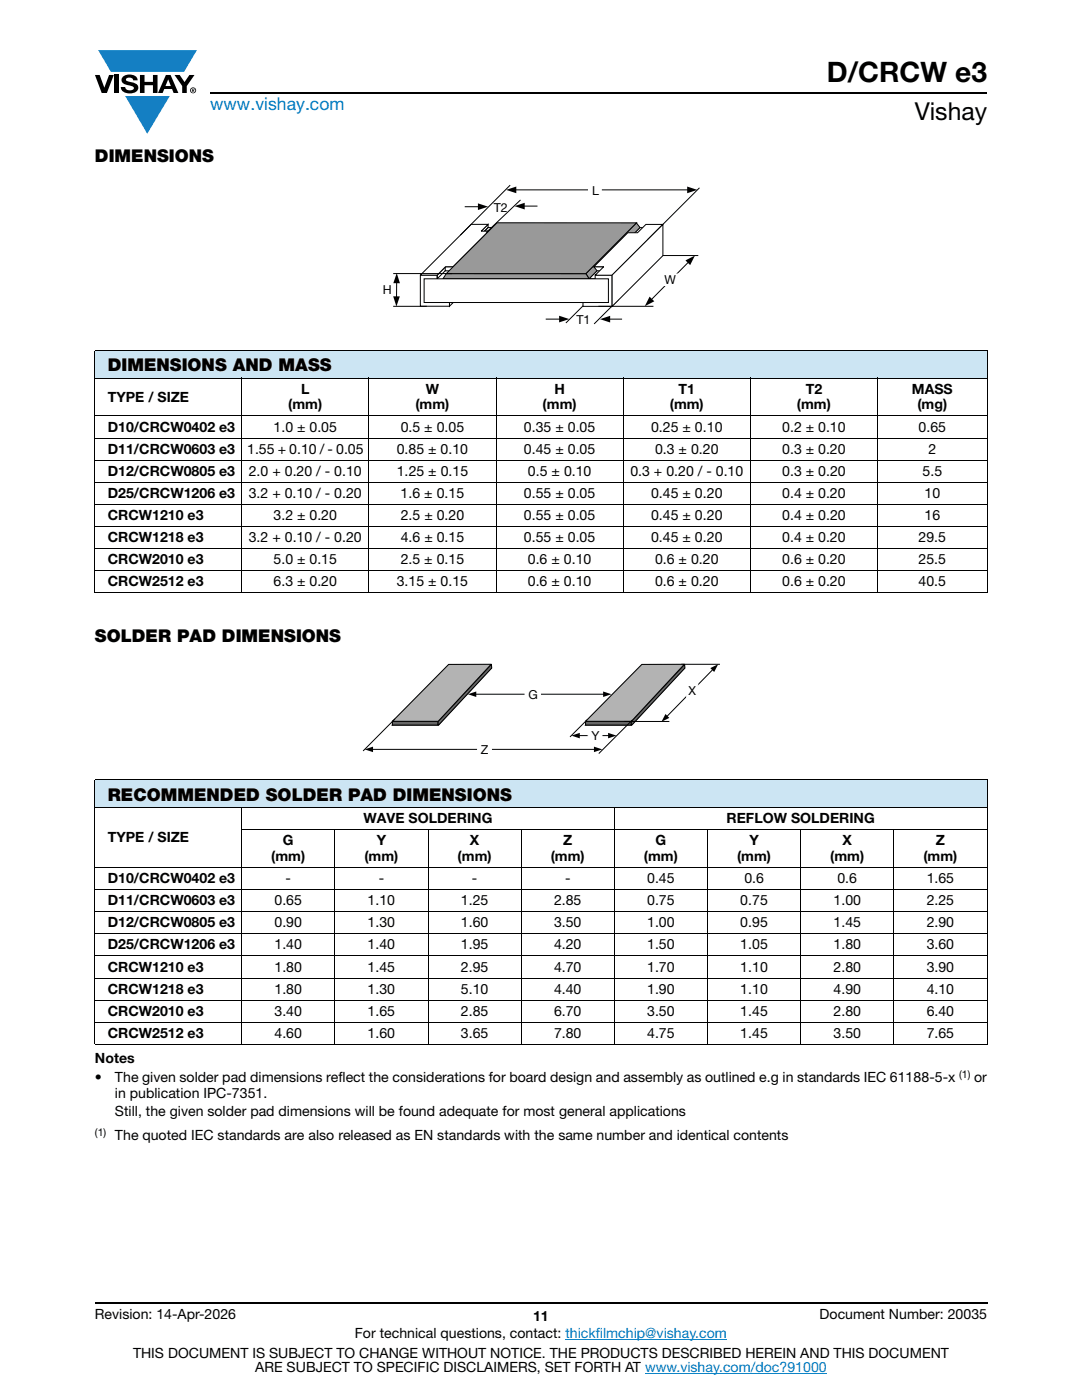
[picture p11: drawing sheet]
<svg xmlns="http://www.w3.org/2000/svg" width="216mm" height="279mm" viewBox="0 0 216 279" stroke-linecap="round" stroke-linejoin="round" font-family="sans-serif">
<defs><g id="words">
<text font-size="5.6" x="165" y="16.4">D/CRCW e3</text>
<text font-size="4.9" x="182.5" y="24">Vishay</text>
<text font-size="3.5" fill="#007ec4" x="42" y="21.9">www.vishay.com</text>
<g font-size="3.5">
<text x="18.9" y="32.3">DIMENSIONS</text>
<text x="21.5" y="74.1">DIMENSIONS AND MASS</text>
<text x="18.9" y="128.1">SOLDER PAD DIMENSIONS</text>
<text x="21.5" y="159.8">RECOMMENDED SOLDER PAD DIMENSIONS</text>
</g>
<g font-size="2.8">
<text x="21.5" y="80.1">TYPE / SIZE</text>
<text x="57.5" y="81.7">(mm)</text>
<text x="60.1" y="78.5">L</text>
<text x="82.9" y="81.7">(mm)</text>
<text x="85" y="78.5">W</text>
<text x="108.3" y="81.7">(mm)</text>
<text x="110.6" y="78.5">H</text>
<text x="133.6" y="81.7">(mm)</text>
<text x="135.4" y="78.5">T1</text>
<text x="159" y="81.7">(mm)</text>
<text x="160.8" y="78.5">T2</text>
<text x="181.9" y="78.5">MASS</text>
<text x="183" y="81.7">(mg)</text>
<text x="21.5" y="86.1">D10/CRCW0402 e3</text>
<text x="54.6" y="86.1">1.0 ± 0.05</text>
<text x="79.9" y="86.1">0.5 ± 0.05</text>
<text x="104.5" y="86.1">0.35 ± 0.05</text>
<text x="129.9" y="86.1">0.25 ± 0.10</text>
<text x="156.1" y="86.1">0.2 ± 0.10</text>
<text x="183.3" y="86.1">0.65</text>
<text x="21.5" y="90.6">D11/CRCW0603 e3</text>
<text x="21.5" y="95">D12/CRCW0805 e3</text>
<text x="49.3" y="90.6">1.55 + 0.10 / - 0.05</text>
<text x="49.6" y="95">2.0 + 0.20 / - 0.10</text>
<text x="79.2" y="90.6">0.85 ± 0.10</text>
<text x="79.2" y="95">1.25 ± 0.15</text>
<text x="104.5" y="90.6">0.45 ± 0.05</text>
<text x="105.3" y="95">0.5 ± 0.10</text>
<text x="125.8" y="95">0.3 + 0.20 / - 0.10</text>
<text x="130.7" y="90.6">0.3 ± 0.20</text>
<text x="156.1" y="90.6">0.3 ± 0.20</text>
<text x="156.1" y="95">0.3 ± 0.20</text>
<text x="184.1" y="95">5.5</text>
<text x="185.3" y="90.6">2</text>
<text x="21.5" y="99.4">D25/CRCW1206 e3</text>
<text x="49.6" y="99.4">3.2 + 0.10 / - 0.20</text>
<text x="79.9" y="99.4">1.6 ± 0.15</text>
<text x="104.5" y="99.4">0.55 ± 0.05</text>
<text x="129.9" y="99.4">0.45 ± 0.20</text>
<text x="156.1" y="99.4">0.4 ± 0.20</text>
<text x="184.5" y="99.4">10</text>
<text x="21.5" y="103.8">CRCW1210 e3</text>
<text x="54.6" y="103.8">3.2 ± 0.20</text>
<text x="80" y="103.8">2.5 ± 0.20</text>
<text x="104.5" y="103.8">0.55 ± 0.05</text>
<text x="129.9" y="103.8">0.45 ± 0.20</text>
<text x="156.1" y="103.8">0.4 ± 0.20</text>
<text x="184.5" y="103.8">16</text>
<text x="21.5" y="112.6">CRCW2010 e3</text>
<text x="21.5" y="108.2">CRCW1218 e3</text>
<text x="49.6" y="108.2">3.2 + 0.10 / - 0.20</text>
<text x="54.6" y="112.6">5.0 ± 0.15</text>
<text x="79.9" y="112.6">2.5 ± 0.15</text>
<text x="80" y="108.2">4.6 ± 0.15</text>
<text x="104.5" y="108.2">0.55 ± 0.05</text>
<text x="105.3" y="112.6">0.6 ± 0.10</text>
<text x="129.9" y="108.2">0.45 ± 0.20</text>
<text x="130.7" y="112.6">0.6 ± 0.20</text>
<text x="156.1" y="112.6">0.6 ± 0.20</text>
<text x="156.1" y="108.2">0.4 ± 0.20</text>
<text x="183.3" y="108.2">29.5</text>
<text x="183.3" y="112.6">25.5</text>
<text x="21.5" y="117">CRCW2512 e3</text>
<text x="54.6" y="117">6.3 ± 0.20</text>
<text x="79.2" y="117">3.15 ± 0.15</text>
<text x="105.3" y="117">0.6 ± 0.10</text>
<text x="130.7" y="117">0.6 ± 0.20</text>
<text x="156.1" y="117">0.6 ± 0.20</text>
<text x="183.3" y="117">40.5</text>
<text x="72.6" y="164.3">WAVE SOLDERING</text>
<text x="145" y="164.3">REFLOW SOLDERING</text>
<text x="21.5" y="168.1">TYPE / SIZE</text>
<text x="54.1" y="171.9">(mm)</text>
<text x="56.5" y="168.7">G</text>
<text x="72.7" y="171.9">(mm)</text>
<text x="75.2" y="168.7">Y</text>
<text x="91.3" y="171.9">(mm)</text>
<text x="93.8" y="168.7">X</text>
<text x="109.9" y="171.9">(mm)</text>
<text x="112.4" y="168.7">Z</text>
<text x="128.5" y="171.9">(mm)</text>
<text x="130.8" y="168.7">G</text>
<text x="147.1" y="171.9">(mm)</text>
<text x="149.5" y="168.7">Y</text>
<text x="165.7" y="171.9">(mm)</text>
<text x="168.1" y="168.7">X</text>
<text x="184.3" y="171.9">(mm)</text>
<text x="186.8" y="168.7">Z</text>
<text x="21.5" y="176.3">D10/CRCW0402 e3</text>
<text x="57" y="176.3">-</text>
<text x="75.6" y="176.3">-</text>
<text x="94.1" y="176.3">-</text>
<text x="112.8" y="176.3">-</text>
<text x="129.1" y="176.3">0.45</text>
<text x="148.5" y="176.3">0.6</text>
<text x="167.1" y="176.3">0.6</text>
<text x="184.9" y="176.3">1.65</text>
<text x="21.5" y="180.7">D11/CRCW0603 e3</text>
<text x="21.5" y="185.1">D12/CRCW0805 e3</text>
<text x="54.8" y="180.7">0.65</text>
<text x="54.8" y="185.1">0.90</text>
<text x="73.4" y="180.7">1.10</text>
<text x="73.4" y="185.1">1.30</text>
<text x="92" y="180.7">1.25</text>
<text x="92" y="185.1">1.60</text>
<text x="110.6" y="180.7">2.85</text>
<text x="110.6" y="185.1">3.50</text>
<text x="129.1" y="180.7">0.75</text>
<text x="129.1" y="185.1">1.00</text>
<text x="147.7" y="180.7">0.75</text>
<text x="147.7" y="185.1">0.95</text>
<text x="166.3" y="180.7">1.00</text>
<text x="166.3" y="185.1">1.45</text>
<text x="184.9" y="180.7">2.25</text>
<text x="184.9" y="185.1">2.90</text>
<text x="21.5" y="189.5">D25/CRCW1206 e3</text>
<text x="54.8" y="189.5">1.40</text>
<text x="73.4" y="189.5">1.40</text>
<text x="92" y="189.5">1.95</text>
<text x="110.6" y="189.5">4.20</text>
<text x="129.1" y="189.5">1.50</text>
<text x="147.7" y="189.5">1.05</text>
<text x="166.3" y="189.5">1.80</text>
<text x="184.9" y="189.5">3.60</text>
<text x="21.5" y="193.9">CRCW1210 e3</text>
<text x="54.8" y="193.9">1.80</text>
<text x="73.4" y="193.9">1.45</text>
<text x="92" y="193.9">2.95</text>
<text x="110.6" y="193.9">4.70</text>
<text x="129.1" y="193.9">1.70</text>
<text x="147.7" y="193.9">1.10</text>
<text x="166.3" y="193.9">2.80</text>
<text x="184.9" y="193.9">3.90</text>
<text x="21.5" y="198.3">CRCW1218 e3</text>
<text x="21.5" y="202.7">CRCW2010 e3</text>
<text x="54.8" y="198.3">1.80</text>
<text x="54.8" y="202.7">3.40</text>
<text x="73.4" y="198.3">1.30</text>
<text x="73.4" y="202.7">1.65</text>
<text x="92" y="198.3">5.10</text>
<text x="92" y="202.7">2.85</text>
<text x="110.6" y="198.3">4.40</text>
<text x="110.6" y="202.7">6.70</text>
<text x="129.1" y="198.3">1.90</text>
<text x="129.1" y="202.7">3.50</text>
<text x="147.7" y="198.3">1.10</text>
<text x="147.7" y="202.7">1.45</text>
<text x="166.3" y="198.3">4.90</text>
<text x="166.3" y="202.7">2.80</text>
<text x="184.9" y="198.3">4.10</text>
<text x="184.9" y="202.7">6.40</text>
<text x="21.5" y="207.1">CRCW2512 e3</text>
<text x="54.8" y="207.1">4.60</text>
<text x="73.4" y="207.1">1.60</text>
<text x="92" y="207.1">3.65</text>
<text x="110.6" y="207.1">7.80</text>
<text x="129.1" y="207.1">4.75</text>
<text x="147.7" y="207.1">1.45</text>
<text x="166.3" y="207.1">3.50</text>
<text x="184.9" y="207.1">7.65</text>
<text x="18.9" y="212.1">Notes</text>
<text x="18.9" y="215.9">•</text>
<text x="22.9" y="215.9">The given solder pad dimensions reflect the considerations for board design and assembly as outlined e.g in standards IEC 61188-5-x</text>
<text x="194.4" y="215.9">or</text>
<text x="22.9" y="219.1">in publication IPC-7351.</text>
<text x="22.9" y="222.7">Still, the given solder pad dimensions will be found adequate for most general applications</text>
<text x="22.9" y="227.6">The quoted IEC standards are also released as EN standards with the same number and identical contents</text>
<text x="18.9" y="263.3">Revision: 14-Apr-2026</text>
<text x="106.4" y="263.6">11</text>
<text x="163.6" y="263.3">Document Number: 20035</text>
<text x="70.8" y="267.1">For technical questions, contact: thickfilmchip@vishay.com</text>
<text x="26.5" y="271">THIS DOCUMENT IS SUBJECT TO CHANGE WITHOUT NOTICE. THE PRODUCTS DESCRIBED HEREIN AND THIS DOCUMENT</text>
<text x="50.9" y="273.8">ARE SUBJECT TO SPECIFIC DISCLAIMERS, SET FORTH AT www.vishay.com/doc?91000</text>
</g>
<g font-size="2.5">
<text x="118.1" y="38.9">L</text>
<text x="98.5" y="42.3">T2</text>
<text x="76.4" y="58.6">H</text>
<text x="132.6" y="56.7">W</text>
<text x="115" y="64.6">T1</text>
<text x="105.4" y="139.4">G</text>
<text x="137.4" y="138.8">X</text>
<text x="118" y="147.7">Y</text>
<text x="96" y="150.5">Z</text>
</g>
<g font-size="2.1">
<text x="191.4" y="215.1">(1)</text>
<text x="18.9" y="226.7">(1)</text>
</g>
</g></defs>
<g fill="#147fc3">
<path d="M19.6 10h19.7l-2.6 4.3h-1.1h-13.5z"/>
<path d="M25 19.2h8.9l-4.5 7.5z"/>
</g>
<g fill="#000">
<path d="M18.9 15h1l.9 2.5 1-2.5h.9l-1.4 3.6h-1zM22.9 15h.9v3.6h-.9zM24.6 15.3a2.1 2.1 0 0 1 2.8 .3l.1 .4h-.9a.79 .79 0 0 0-.7-.5 .79 .79 0 0 0-.8 .4l.3 .3 1 .2a1.08 1.08 0 0 1 1.2 1 1.08 1.08 0 0 1-1.1 1.2 1.73 1.73 0 0 1-2.4-1.2h.9a.96 .96 0 0 0 .8 .6 .96 .96 0 0 0 .9-.4 1.31 1.31 0 0 0-1.2-.6 1.03 1.03 0 0 1-1.1-.6 1.03 1.03 0 0 1 .2-1.1zM27.9 15h.9v1.3h1.7v-1.3h.9v3.6h-.9v-1.6h-1.7v1.6h-.9zM34.8 15h1.1l.9 1.4 1-1.4h1l-1.5 2.2v1.4h-.9v-1.4z"/>
<path d="M33.6 15.9l.5 1.3h-1.1zM33.1 15l-1.6 3.6h1l.3-.8h1.5l.3 .8h1l-1.6-3.6z"/>
<path d="M38.4 17.8h.2v.2h-.2zM38.3 17.7v.7h.1v-.3l.4 .3-.2-.3 .2-.2-.1-.2z"/>
<path d="M38.1 18a.46 .46 0 0 1 .9 0 .46 .46 0 0 1-.9 0zM37.9 18a.6 .6 0 0 0 1.2 0 .6 .6 0 0 0-1.2 0z"/>
</g>
<path d="M42 18.6h155M18.9 260h178.1" fill="none" stroke="#000" stroke-width=".36"/>
<path d="M112.8 267.3h32.3M128.7 274h36.3" fill="none" stroke="#007ec4" stroke-width=".2"/>
<path d="M18.9 69.9h178.1v5.5h-178.1z" fill="#cce5f3"/>
<g fill="#fff">
<path d="M48.2 96.2h25.4v4.5h-25.4z"/>
<path d="M73.6 96.2h25.4v4.5h-25.4z"/>
<path d="M48.2 105.1h25.4v4.4h-25.4z"/>
</g>
<path d="M18.9 155.6h178.1v5.5h-178.1z" fill="#cce5f3"/>
<g fill="none" stroke="#000" stroke-width=".2">
<path d="M117.8 59.6l-4.9 4.9M123.4 59.8l-4.8 4.8M18.9 69.9h178.1M18.9 75.4h178.1M18.9 70v48.2M48.2 75.4v43M73.6 75.4v43M99 75.4v43M108.9 63.7h2.9M121.5 63.7h2.6M124.4 75.4v43M149.7 75.4v43"/>
<path d="M175.1 75.4v43M197 70v48.2M18.9 83h178.1M18.9 87.4h178.1M18.9 91.8h178.1M18.9 96.2h178.1M18.9 100.7h178.1M18.9 105.1h178.1M18.9 109.5h178.1M18.9 113.9h178.1M18.9 118.3h178.1M18.9 155.6h178.1"/>
<path d="M18.9 155.7v52.6M197 155.7v52.6M18.9 161.1h178.1M18.9 173.1h178.1M18.9 177.5h178.1M48.1 165.6h148.9M48.2 161.1v47.4M66.8 165.5v43M85.4 165.5v43M104 165.5v43M122.6 161.1v47.4M141.2 165.5v43"/>
<path d="M159.8 165.5v43M178.4 165.5v43M18.9 182h178.1M18.9 186.4h178.1M18.9 190.8h178.1M18.9 195.2h178.1M18.9 199.6h178.1M18.9 204h178.1M18.9 208.4h178.1"/>
</g>
<path d="M111.6 63l2 .7-2 .6zM119.7 63.7l2-.7v1.4z" fill="#000"/>
<path d="M127 44.5l.7 .9-10.1 10.3-.7-1.1z" fill-rule="evenodd" fill="#999"/>
<path d="M127 44.5l.7 .9-10.1 10.3-.7-1.1z" fill="none" stroke="#000" stroke-width=".2"/>
<path d="M83.9 54.9h3.3l.1 5.4h2.4v.8h-5.8z" fill-rule="evenodd" fill="#fff"/>
<path d="M83.9 54.9h3.3l.1 5.4h2.4v.8h-5.8z" fill="none" stroke="#000" stroke-width=".2"/>
<path d="M127.7 45.4h1.3l-10.2 10.2h-1.2z" fill-rule="evenodd" fill="#fff"/>
<path d="M127.7 45.4h1.3l-10.2 10.2h-1.2z" fill="none" stroke="#000" stroke-width=".2"/>
<path d="M118.5 53.2h2v.8h-1.4z" fill-rule="evenodd" fill="#fff"/>
<path d="M118.5 53.2h2v.8h-1.4z" fill="none" stroke="#000" stroke-width=".2"/>
<path d="M118.8 54.9h3.3v6.2h-5.8v-.8h2.5z" fill-rule="evenodd" fill="#fff"/>
<path d="M118.8 54.9h3.3v6.2h-5.8v-.8h2.5z" fill="none" stroke="#000" stroke-width=".2"/>
<path d="M89 54.6h27.9l.7 1.1h-29.2z" fill-rule="evenodd" fill="#999"/>
<path d="M89 54.6h27.9l.7 1.1h-29.2zM97.4 45.4h.8l-.7 .7h-.8z" fill="none" stroke="#000" stroke-width=".2"/>
<path d="M125.3 46.4h1.9l1.7-1.6h3.4l-10.2 10.1h-3.3l1.7-1.7h-2z" fill-rule="evenodd" fill="#fff"/>
<path d="M125.3 46.4h1.9l1.7-1.6h3.4l-10.2 10.1h-3.3l1.7-1.7h-2z" fill="none" stroke="#000" stroke-width=".2"/>
<path d="M89.7 60.4h.7l-.7 .7z" fill="#fff"/>
<path d="M87.2 54.9l10.2-10.1v.6l-10.2 10.2zM89.7 60.4h.7l-.7 .7z" fill="none" stroke="#000" stroke-width=".2"/>
<path d="M88.8 53.2h1.6v.9h-1.6z" fill-rule="evenodd" fill="#fff"/>
<path d="M88.8 53.2h1.6v.9h-1.6z" fill="none" stroke="#000" stroke-width=".2"/>
<path d="M94 44.8h3.4l-1.4 1.3h1.5l-7.1 7.1h-1.5l-1.7 1.7h-3.3z" fill-rule="evenodd" fill="#fff"/>
<path d="M94 44.8h3.4l-1.4 1.3h1.5l-7.1 7.1h-1.5l-1.7 1.7h-3.3z" fill="none" stroke="#000" stroke-width=".2"/>
<path d="M99.2 44.5h27.8l-10.1 10.1h-27.8z" fill-rule="evenodd" fill="#999"/>
<path d="M101.8 36.9l-9.9 10M102.7 37.9h34.7M103.9 39.9l-6.9 6.5M139.6 37.5l-10.4 10.4M78.5 54.6h11.7M79.2 56.2l-.1 3.2M92.7 41.3h2.9M99.2 44.5h27.8l-10.1 10.1h-27.8zM104.4 41.1h2.8M78.5 61.1h6.7" fill="none" stroke="#000" stroke-width=".2"/>
<path d="M101 37.9l2-.7v1.4zM137.1 37.2l2 .7-2 .7zM79.2 54.5l.6 2h-1.3zM95.4 40.6l2 .7-2 .6zM102.7 41.1l2-.6v1.3zM78.5 59.1l1.3 .1-.7 2z" fill="#000"/>
<path d="M117.4 37h2.6v1.9h-2.6z" fill="#fff"/>
<path d="M117.4 37h2.6v1.9h-2.6z" fill="none" stroke="#fff" stroke-width=".2"/>
<path d="M129.5 51h9.8M137.4 52.2l-7.5 7.7M119.4 61.1h11" fill="none" stroke="#000" stroke-width=".2"/>
<path d="M136.8 52l1.9-1-1 1.9zM129.6 59.2l1 .9-1.9 1z" fill="#000"/>
<path d="M132.3 54.7h3.1v2.2h-3.1z" fill="#fff"/>
<path d="M132.3 54.7h3.1v2.2h-3.1z" fill="none" stroke="#fff" stroke-width=".2"/>
<path d="M122.1 54.9l10.2-10.1v6.2l-10.2 10.1z" fill-rule="evenodd" fill="#fff"/>
<path d="M122.1 54.9l10.2-10.1v6.2l-10.2 10.1z" fill="none" stroke="#000" stroke-width=".2"/>
<path d="M84.6 55.6h36.8v4.8h-36.8z" fill="#fff"/>
<path d="M84.6 55.6h36.8v4.8h-36.8zM136 132.6h7.7M142.3 133.6l-9.3 9.4M115.5 146.8h6.1M117.2 143.7l-3.5 3.4" fill="none" stroke="#000" stroke-width=".2"/>
<path d="M141.7 133.3l1.6-.7-.8 1.5zM114 146.8l1.7-.5v1.1zM121.3 146.3l1.7 .5-1.7 .6zM132.8 142.5l.8 .8-1.6 .8z" fill="#000"/>
<path d="M117.4 146.4h2.7v.7h-2.7z" fill-rule="evenodd" fill="#fff"/>
<path d="M117.4 146.4h2.7v.7h-2.7z" fill="none" stroke="#fff" stroke-width=".2"/>
<path d="M137.1 136.4h2.1v2.8h-2.2z" fill-rule="evenodd" fill="#fff"/>
<path d="M137.1 136.4h2.1v2.8h-2.2z" fill="none" stroke="#fff" stroke-width=".2"/>
<path d="M89.5 133.4l8.6-.1-10.7 11.4h-9.1z" fill="none" stroke="#000" stroke-width=".2"/>
<path d="M78.3 144h9.1v.7h-9.1z" fill="#666"/>
<path d="M78.3 144h9.1v.7h-9.1z" fill="none" stroke="#000" stroke-width=".21"/>
<path d="M98 132.6l.1 .7-10.7 11.4v-.8z" fill-rule="evenodd" fill="#666"/>
<path d="M98 132.6l.1 .7-10.7 11.4v-.8z" fill="none" stroke="#000" stroke-width=".21"/>
<path d="M89.5 132.6h8.6l-10.7 11.4h-9.1z" fill-rule="evenodd" fill="#b3b3b3"/>
<path d="M89.5 132.6h8.6l-10.7 11.4h-9.1z" fill="none" stroke="#000" stroke-width=".21"/>
<path d="M94.8 138.5h25.9" fill="none" stroke="#000" stroke-width=".2"/>
<path d="M93.4 138.5l1.6-.5v1.1zM120.3 138l1.7 .5-1.7 .6z" fill="#000"/>
<path d="M104.8 137.9h3v1.4h-3z" fill="#fff"/>
<path d="M104.8 137.9h3v1.4h-3z" fill="none" stroke="#fff" stroke-width=".2"/>
<path d="M74.3 149.6h44.4" fill="none" stroke="#000" stroke-width=".2"/>
<path d="M72.8 149.6l1.6-.6v1.1zM118.5 149l1.7 .6-1.7 .5z" fill="#000"/>
<path d="M95.3 149.2h2.8v.7h-2.8z" fill-rule="evenodd" fill="#fff"/>
<path d="M95.3 149.2h2.8v.7h-2.8z" fill="none" stroke="#fff" stroke-width=".2"/>
<path d="M128.1 133.4l8.6-.1-10.7 11.4h-9.2zM78.8 143.5l-6.3 6.4" fill="none" stroke="#000" stroke-width=".2"/>
<path d="M116.8 144h9.2v.7h-9.2z" fill="#666"/>
<path d="M116.8 144h9.2v.7h-9.2z" fill="none" stroke="#000" stroke-width=".21"/>
<path d="M136.6 132.6l.1 .7-10.7 11.4v-.8z" fill-rule="evenodd" fill="#666"/>
<path d="M136.6 132.6l.1 .7-10.7 11.4v-.8z" fill="none" stroke="#000" stroke-width=".21"/>
<path d="M128.1 132.6h8.5l-10.6 11.4h-9.2z" fill-rule="evenodd" fill="#b3b3b3"/>
<path d="M128.1 132.6h8.5l-10.6 11.4h-9.2z" fill="none" stroke="#000" stroke-width=".21"/>
<path d="M124.6 144h9M126.2 143.7l-6.7 6.7" fill="none" stroke="#000" stroke-width=".2"/>
<use href="#words"/>
</svg>
